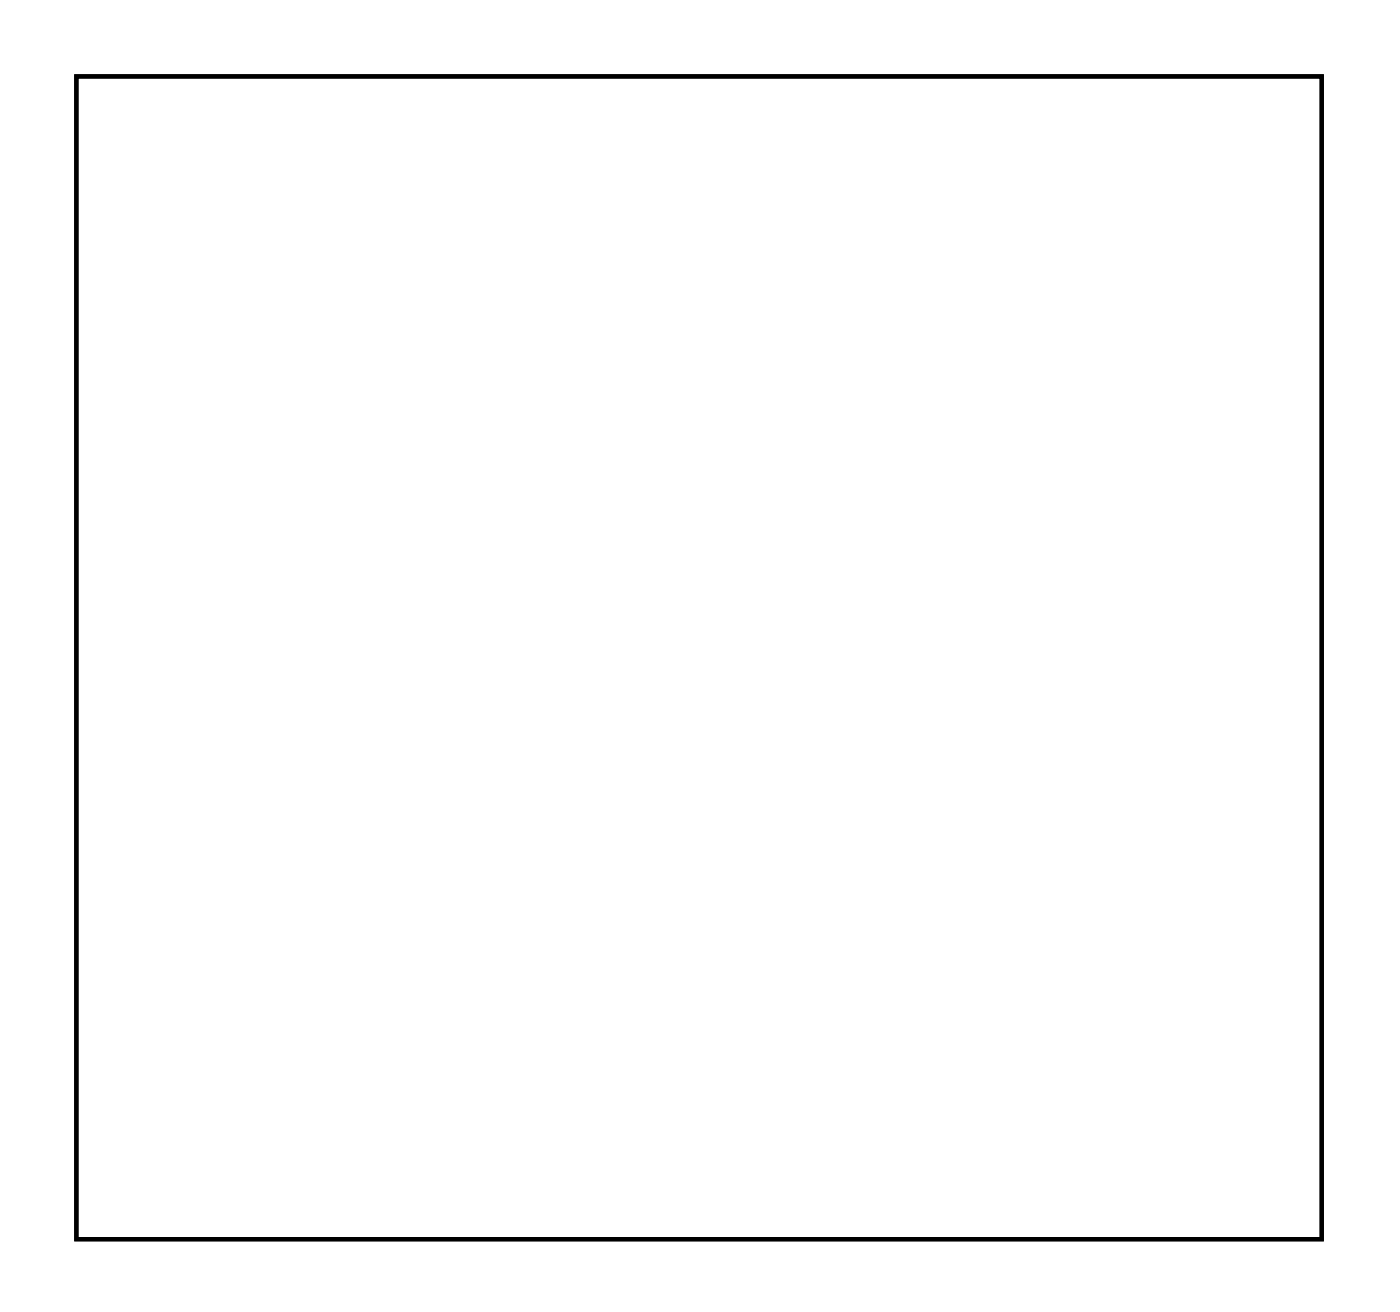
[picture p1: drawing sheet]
<svg xmlns="http://www.w3.org/2000/svg" width="67mm" height="62mm" viewBox="0 0 67 62" stroke-linecap="round" stroke-linejoin="round" font-family="sans-serif">
<path d="M3.6 3.6h59.3v55.4h-59.3z" fill="none" stroke="#000" stroke-width=".2"/>
<path d="M3.6 3.6v55.4h59.4v-55.4zM3.6 3.6h59.3v55.4h-59.3z" fill="#000"/>
<circle cx="42.5" cy="10.4" r=".74" fill="#fff"/>
<circle cx="42.5" cy="10.4" r=".74" fill="none" stroke="#fff" stroke-width=".61" stroke-linecap="butt"/>
<circle cx="45" cy="10.4" r=".74" fill="#fff"/>
<circle cx="45" cy="10.4" r=".74" fill="none" stroke="#fff" stroke-width=".61" stroke-linecap="butt"/>
<circle cx="47.6" cy="10.4" r=".74" fill="#fff"/>
<circle cx="47.6" cy="10.4" r=".74" fill="none" stroke="#fff" stroke-width=".61" stroke-linecap="butt"/>
<circle cx="40.1" cy="17.9" r="1.35" fill="#fff"/>
<circle cx="40.1" cy="17.9" r="1.35" fill="none" stroke="#fff" stroke-width=".71" stroke-linecap="butt"/>
<circle cx="49.9" cy="17.9" r="1.35" fill="#fff"/>
<circle cx="49.9" cy="17.9" r="1.35" fill="none" stroke="#fff" stroke-width=".71" stroke-linecap="butt"/>
<circle cx="17" cy="28.1" r=".67" fill="#fff"/>
<circle cx="17" cy="28.1" r=".67" fill="none" stroke="#fff" stroke-width=".69" stroke-linecap="butt"/>
<path d="M16.3 27.5h1.3v1.3h-1.3z" fill="#fff"/>
<path d="M16.3 27.5h1.3v1.3h-1.3z" fill="none" stroke="#fff" stroke-width=".69" stroke-linecap="butt"/>
<circle cx="19.5" cy="28.1" r=".67" fill="#fff"/>
<circle cx="19.5" cy="28.1" r=".67" fill="none" stroke="#fff" stroke-width=".69" stroke-linecap="butt"/>
<circle cx="22" cy="28.1" r=".67" fill="#fff"/>
<circle cx="22" cy="28.1" r=".67" fill="none" stroke="#fff" stroke-width=".69" stroke-linecap="butt"/>
<circle cx="24.6" cy="28.1" r=".67" fill="#fff"/>
<circle cx="24.6" cy="28.1" r=".67" fill="none" stroke="#fff" stroke-width=".69" stroke-linecap="butt"/>
<circle cx="27.1" cy="28.1" r=".67" fill="#fff"/>
<circle cx="27.1" cy="28.1" r=".67" fill="none" stroke="#fff" stroke-width=".69" stroke-linecap="butt"/>
<circle cx="29.7" cy="28.1" r=".67" fill="#fff"/>
<circle cx="29.7" cy="28.1" r=".67" fill="none" stroke="#fff" stroke-width=".69" stroke-linecap="butt"/>
<circle cx="32.2" cy="28.1" r=".67" fill="#fff"/>
<circle cx="32.2" cy="28.1" r=".67" fill="none" stroke="#fff" stroke-width=".69" stroke-linecap="butt"/>
<circle cx="34.7" cy="28.1" r=".67" fill="#fff"/>
<circle cx="34.7" cy="28.1" r=".67" fill="none" stroke="#fff" stroke-width=".69" stroke-linecap="butt"/>
<circle cx="37.3" cy="28.1" r=".67" fill="#fff"/>
<circle cx="37.3" cy="28.1" r=".67" fill="none" stroke="#fff" stroke-width=".69" stroke-linecap="butt"/>
<circle cx="39.8" cy="28.1" r=".67" fill="#fff"/>
<circle cx="39.8" cy="28.1" r=".67" fill="none" stroke="#fff" stroke-width=".69" stroke-linecap="butt"/>
<circle cx="42.4" cy="28.1" r=".67" fill="#fff"/>
<circle cx="42.4" cy="28.1" r=".67" fill="none" stroke="#fff" stroke-width=".69" stroke-linecap="butt"/>
<circle cx="44.9" cy="28.1" r=".67" fill="#fff"/>
<circle cx="44.9" cy="28.1" r=".67" fill="none" stroke="#fff" stroke-width=".69" stroke-linecap="butt"/>
<circle cx="47.4" cy="28.1" r=".67" fill="#fff"/>
<circle cx="47.4" cy="28.1" r=".67" fill="none" stroke="#fff" stroke-width=".69" stroke-linecap="butt"/>
<circle cx="50" cy="28.1" r=".67" fill="#fff"/>
<circle cx="50" cy="28.1" r=".67" fill="none" stroke="#fff" stroke-width=".69" stroke-linecap="butt"/>
<circle cx="52.5" cy="28.1" r=".67" fill="#fff"/>
<circle cx="52.5" cy="28.1" r=".67" fill="none" stroke="#fff" stroke-width=".69" stroke-linecap="butt"/>
<circle cx="17" cy="43.4" r=".67" fill="#fff"/>
<circle cx="17" cy="43.4" r=".67" fill="none" stroke="#fff" stroke-width=".69" stroke-linecap="butt"/>
<circle cx="19.5" cy="43.4" r=".67" fill="#fff"/>
<circle cx="19.5" cy="43.4" r=".67" fill="none" stroke="#fff" stroke-width=".69" stroke-linecap="butt"/>
<circle cx="22" cy="43.4" r=".67" fill="#fff"/>
<circle cx="22" cy="43.4" r=".67" fill="none" stroke="#fff" stroke-width=".69" stroke-linecap="butt"/>
<circle cx="24.6" cy="43.4" r=".67" fill="#fff"/>
<circle cx="24.6" cy="43.4" r=".67" fill="none" stroke="#fff" stroke-width=".69" stroke-linecap="butt"/>
<circle cx="27.1" cy="43.4" r=".67" fill="#fff"/>
<circle cx="27.1" cy="43.4" r=".67" fill="none" stroke="#fff" stroke-width=".69" stroke-linecap="butt"/>
<circle cx="29.7" cy="43.4" r=".67" fill="#fff"/>
<circle cx="29.7" cy="43.4" r=".67" fill="none" stroke="#fff" stroke-width=".69" stroke-linecap="butt"/>
<circle cx="32.2" cy="43.4" r=".67" fill="#fff"/>
<circle cx="32.2" cy="43.4" r=".67" fill="none" stroke="#fff" stroke-width=".69" stroke-linecap="butt"/>
<circle cx="34.7" cy="43.4" r=".67" fill="#fff"/>
<circle cx="34.7" cy="43.4" r=".67" fill="none" stroke="#fff" stroke-width=".69" stroke-linecap="butt"/>
<circle cx="37.3" cy="43.4" r=".67" fill="#fff"/>
<circle cx="37.3" cy="43.4" r=".67" fill="none" stroke="#fff" stroke-width=".69" stroke-linecap="butt"/>
<circle cx="39.8" cy="43.4" r=".67" fill="#fff"/>
<circle cx="39.8" cy="43.4" r=".67" fill="none" stroke="#fff" stroke-width=".69" stroke-linecap="butt"/>
<circle cx="42.4" cy="43.4" r=".67" fill="#fff"/>
<circle cx="42.4" cy="43.4" r=".67" fill="none" stroke="#fff" stroke-width=".69" stroke-linecap="butt"/>
<circle cx="44.9" cy="43.4" r=".67" fill="#fff"/>
<circle cx="44.9" cy="43.4" r=".67" fill="none" stroke="#fff" stroke-width=".69" stroke-linecap="butt"/>
<circle cx="47.4" cy="43.4" r=".67" fill="#fff"/>
<circle cx="47.4" cy="43.4" r=".67" fill="none" stroke="#fff" stroke-width=".69" stroke-linecap="butt"/>
<circle cx="50" cy="43.4" r=".67" fill="#fff"/>
<circle cx="50" cy="43.4" r=".67" fill="none" stroke="#fff" stroke-width=".69" stroke-linecap="butt"/>
<circle cx="52.5" cy="43.4" r=".67" fill="#fff"/>
<circle cx="52.5" cy="43.4" r=".67" fill="none" stroke="#fff" stroke-width=".69" stroke-linecap="butt"/>
<circle cx="14.5" cy="33.2" r=".67" fill="#fff"/>
<circle cx="14.5" cy="33.2" r=".67" fill="none" stroke="#fff" stroke-width=".69" stroke-linecap="butt"/>
<circle cx="17.1" cy="33.2" r=".67" fill="#fff"/>
<circle cx="17.1" cy="33.2" r=".67" fill="none" stroke="#fff" stroke-width=".69" stroke-linecap="butt"/>
<circle cx="14.5" cy="35.8" r=".67" fill="#fff"/>
<circle cx="14.5" cy="35.8" r=".67" fill="none" stroke="#fff" stroke-width=".69" stroke-linecap="butt"/>
<circle cx="17.1" cy="35.8" r=".67" fill="#fff"/>
<circle cx="17.1" cy="35.8" r=".67" fill="none" stroke="#fff" stroke-width=".69" stroke-linecap="butt"/>
<circle cx="14.5" cy="38.3" r=".67" fill="#fff"/>
<circle cx="14.5" cy="38.3" r=".67" fill="none" stroke="#fff" stroke-width=".69" stroke-linecap="butt"/>
<circle cx="17.1" cy="38.3" r=".67" fill="#fff"/>
<circle cx="17.1" cy="38.3" r=".67" fill="none" stroke="#fff" stroke-width=".69" stroke-linecap="butt"/>
<path d="M29 14.7h1.5v1.5h-1.5z" fill="#fff"/>
<path d="M29 14.7h1.5v1.5h-1.5z" fill="none" stroke="#fff" stroke-width=".76" stroke-linecap="butt"/>
<circle cx="29.8" cy="15.4" r=".74" fill="#fff"/>
<circle cx="29.8" cy="15.4" r=".74" fill="none" stroke="#fff" stroke-width=".76" stroke-linecap="butt"/>
<circle cx="29.8" cy="18" r=".74" fill="#fff"/>
<circle cx="29.8" cy="18" r=".74" fill="none" stroke="#fff" stroke-width=".76" stroke-linecap="butt"/>
<circle cx="29.8" cy="20.5" r=".74" fill="#fff"/>
<circle cx="29.8" cy="20.5" r=".74" fill="none" stroke="#fff" stroke-width=".76" stroke-linecap="butt"/>
</svg>
